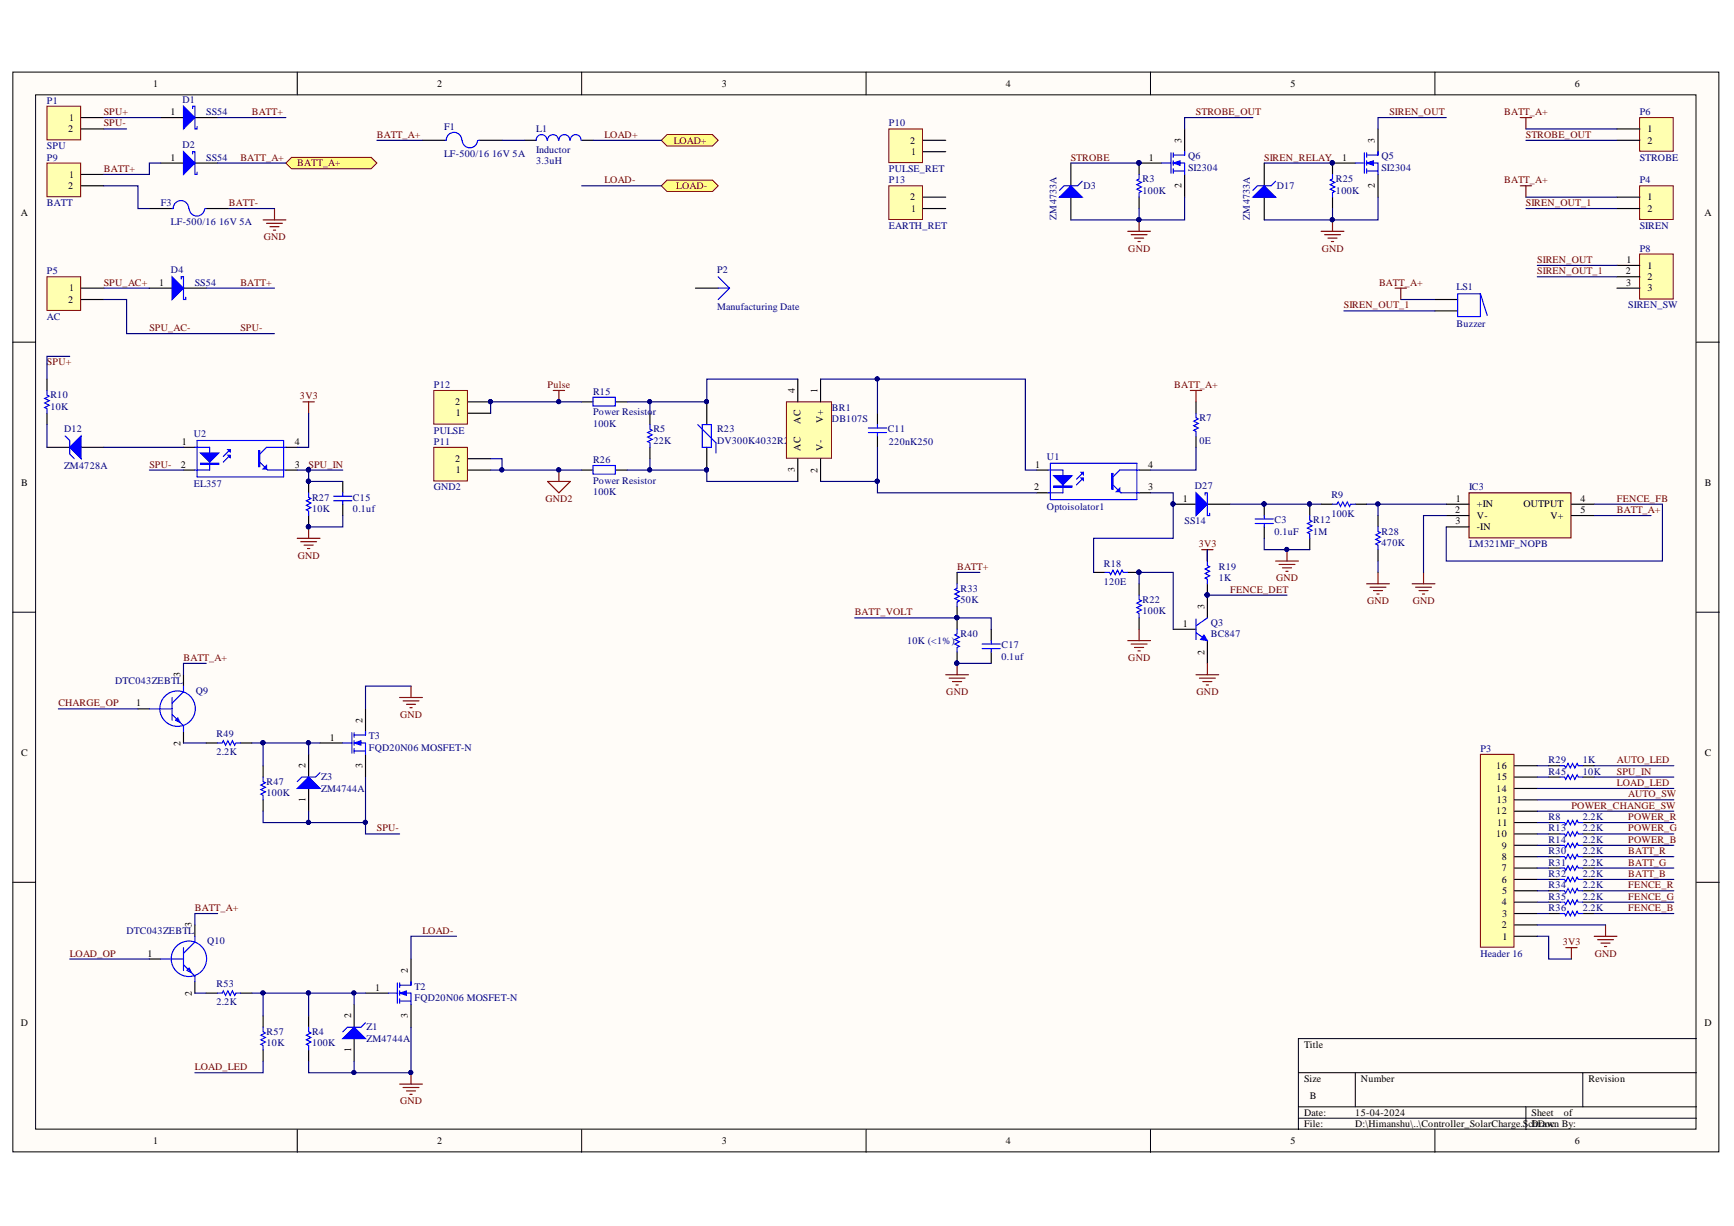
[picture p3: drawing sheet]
<svg xmlns="http://www.w3.org/2000/svg" width="297mm" height="210mm" viewBox="0 0 297 210" stroke-linecap="round" stroke-linejoin="round" font-family="sans-serif">
<defs><g id="words">
<g font-size="1.7" fill="#000080">
<text x="8" y="17.8">P1</text>
<text x="31.2" y="17.6">D1</text>
<text x="35.3" y="19.7">SS54</text>
<text x="76.1" y="22.2">F1</text>
<text x="91.8" y="22.6">L1</text>
<text x="152.3" y="21.7">P10</text>
<text x="280.9" y="19.7">P6</text>
<text x="8" y="25.6">SPU</text>
<text x="8" y="27.5">P9</text>
<text x="31.2" y="25.4">D2</text>
<text x="35.3" y="27.5">SS54</text>
<text x="76.1" y="26.9">LF-500/16</text>
<text x="84.3" y="26.9">16V 5A</text>
<text x="91.8" y="28.1">3.3uH</text>
<text x="91.8" y="26.1">Inductor</text>
<text x="152.3" y="29.4">PULSE_RET</text>
<text x="203.5" y="27.3">Q6</text>
<text x="203.5" y="29.2">SI2304</text>
<text x="236.6" y="27.3">Q5</text>
<text x="236.6" y="29.2">SI2304</text>
<text x="280.9" y="27.5">STROBE</text>
<text x="8" y="35.3">BATT</text>
<text x="27.5" y="35.3">F3</text>
<text x="152.3" y="31.4">P13</text>
<text x="185.6" y="32.4">D3</text>
<text x="195.7" y="33.1">100K</text>
<text x="195.7" y="31.2">R3</text>
<text x="218.7" y="32.4">D17</text>
<text x="228.8" y="33.1">100K</text>
<text x="228.8" y="31.2">R25</text>
<text x="280.9" y="31.4">P4</text>
<text x="29.3" y="38.6">LF-500/16</text>
<text x="37.5" y="38.6">16V 5A</text>
<text x="152.3" y="39.2">EARTH_RET</text>
<text x="181" y="37.7" transform="rotate(-90 181 37.7)">ZM4733A</text>
<text x="214.1" y="37.7" transform="rotate(-90 214.1 37.7)">ZM4733A</text>
<text x="280.9" y="39.2">SIREN</text>
<text x="8" y="47">P5</text>
<text x="29.3" y="46.8">D4</text>
<text x="122.8" y="46.8">P2</text>
<text x="280.9" y="43.1">P8</text>
<text x="33.4" y="48.9">SS54</text>
<text x="122.8" y="53">Manufacturing Date</text>
<text x="249.5" y="49.7">LS1</text>
<text x="278.9" y="52.8">SIREN_SW</text>
<text x="8" y="54.8">AC</text>
<text x="249.5" y="55.9">Buzzer</text>
<text x="8.6" y="70.1">10K</text>
<text x="8.6" y="68.2">R10</text>
<text x="74.3" y="66.4">P12</text>
<text x="101.6" y="67.6">R15</text>
<text x="101.6" y="71.1">Power Resistor</text>
<text x="142.5" y="70.3">BR1</text>
<text x="11" y="74">D12</text>
<text x="33.2" y="74.8">U2</text>
<text x="74.3" y="76.2">P11</text>
<text x="74.3" y="74.2">PULSE</text>
<text x="101.6" y="73.1">100K</text>
<text x="111.9" y="76">22K</text>
<text x="111.9" y="74">R5</text>
<text x="122.8" y="74">R23</text>
<text x="122.8" y="76">DV300K4032R2</text>
<text x="142.5" y="72.3">DB107S</text>
<text x="152.1" y="74">C11</text>
<text x="152.3" y="76.2">220nK250</text>
<text x="205.5" y="76">0E</text>
<text x="205.5" y="72.1">R7</text>
<text x="11" y="80.3">ZM4728A</text>
<text x="33.2" y="83.4">EL357</text>
<text x="74.3" y="84">GND2</text>
<text x="101.6" y="79.3">R26</text>
<text x="101.6" y="82.8">Power Resistor</text>
<text x="179.3" y="78.7">U1</text>
<text x="204.7" y="83.8">D27</text>
<text x="251.6" y="84">IC3</text>
<text x="53.5" y="87.7">10K</text>
<text x="53.5" y="85.7">R27</text>
<text x="60.5" y="87.7">0.1uf</text>
<text x="60.5" y="85.7">C15</text>
<text x="101.6" y="84.7">100K</text>
<text x="179.3" y="87.3">Optoisolator1</text>
<text x="202.9" y="89.8">SS14</text>
<text x="218.3" y="89.6">C3</text>
<text x="225" y="89.6">R12</text>
<text x="228.1" y="88.4">100K</text>
<text x="228.1" y="85.3">R9</text>
<text x="218.3" y="91.5">0.1uF</text>
<text x="225" y="91.5">1M</text>
<text x="236.6" y="93.5">470K</text>
<text x="236.6" y="91.5">R28</text>
<text x="251.6" y="93.7">LM321MF_NOPB</text>
<text x="164.5" y="101.3">R33</text>
<text x="189.1" y="100.1">120E</text>
<text x="189.1" y="97">R18</text>
<text x="208.8" y="99.5">1K</text>
<text x="208.8" y="97.6">R19</text>
<text x="164.5" y="103.2">50K</text>
<text x="195.7" y="105.2">100K</text>
<text x="195.7" y="103.2">R22</text>
<text x="207.4" y="107.1">Q3</text>
<text x="155.4" y="110.2">10K (&lt;1%)</text>
<text x="164.5" y="109.1">R40</text>
<text x="171.6" y="113">0.1uf</text>
<text x="171.6" y="111">C17</text>
<text x="207.4" y="109.1">BC847</text>
<text x="19.7" y="117.1">DTC043ZEBTL</text>
<text x="33.5" y="118.8">Q9</text>
<text x="37.1" y="129.3">2.2K</text>
<text x="37.1" y="126.2">R49</text>
<text x="63.2" y="126.6">T3</text>
<text x="63.2" y="128.5">FQD20N06 MOSFET-N</text>
<text x="253.6" y="128.7">P3</text>
<text x="265.3" y="130.7">R29</text>
<text x="271.1" y="130.7">1K</text>
<text x="45.7" y="136.3">100K</text>
<text x="45.7" y="134.4">R47</text>
<text x="55" y="133.6">Z3</text>
<text x="55" y="135.5">ZM4744A</text>
<text x="265.3" y="132.6">R45</text>
<text x="271.1" y="132.6">10K</text>
<text x="265.3" y="140.4">R8</text>
<text x="265.3" y="142.4">R13</text>
<text x="271.1" y="140.4">2.2K</text>
<text x="271.1" y="142.4">2.2K</text>
<text x="265.3" y="146.3">R30</text>
<text x="265.3" y="148.2">R31</text>
<text x="265.3" y="144.3">R14</text>
<text x="271.1" y="146.3">2.2K</text>
<text x="271.1" y="148.2">2.2K</text>
<text x="271.1" y="144.3">2.2K</text>
<text x="265.3" y="150.1">R32</text>
<text x="265.3" y="152.1">R34</text>
<text x="265.3" y="156">R36</text>
<text x="265.3" y="154">R35</text>
<text x="271.1" y="150.1">2.2K</text>
<text x="271.1" y="152.1">2.2K</text>
<text x="271.1" y="156">2.2K</text>
<text x="271.1" y="154">2.2K</text>
<text x="21.7" y="159.9">DTC043ZEBTL</text>
<text x="35.5" y="161.6">Q10</text>
<text x="253.6" y="163.8">Header 16</text>
<text x="37.1" y="172.1">2.2K</text>
<text x="37.1" y="169">R53</text>
<text x="71" y="169.4">T2</text>
<text x="71" y="171.4">FQD20N06 MOSFET-N</text>
<text x="45.7" y="179.2">10K</text>
<text x="45.7" y="177.2">R57</text>
<text x="53.5" y="179.2">100K</text>
<text x="53.5" y="177.2">R4</text>
<text x="62.8" y="176.4">Z1</text>
<text x="62.8" y="178.4">ZM4744A</text>
</g>
<g font-size="1.7">
<text x="26.2" y="14.8">1</text>
<text x="74.9" y="14.8">2</text>
<text x="123.6" y="14.8">3</text>
<text x="172.3" y="14.8">4</text>
<text x="221.1" y="14.8">5</text>
<text x="269.8" y="14.8">6</text>
<text x="11.7" y="22.6">2</text>
<text x="11.8" y="20.7">1</text>
<text x="29.2" y="19.7">1</text>
<text x="282.2" y="22.6">1</text>
<text x="29.2" y="27.5">1</text>
<text x="155.9" y="24.6">2</text>
<text x="156.1" y="26.5">1</text>
<text x="196.8" y="27.5">1</text>
<text x="202.4" y="24.4" transform="rotate(-90 202.4 24.4)">3</text>
<text x="229.9" y="27.5">1</text>
<text x="235.5" y="24.4" transform="rotate(-90 235.5 24.4)">3</text>
<text x="282.2" y="24.6">2</text>
<text x="11.7" y="32.4">2</text>
<text x="11.8" y="30.4">1</text>
<text x="155.9" y="34.3">2</text>
<text x="202.4" y="32.3" transform="rotate(-90 202.4 32.3)">2</text>
<text x="235.5" y="32.3" transform="rotate(-90 235.5 32.3)">2</text>
<text x="282.2" y="34.3">1</text>
<text x="3.6" y="37">A</text>
<text x="156.1" y="36.3">1</text>
<text x="282.2" y="36.3">2</text>
<text x="292" y="37">A</text>
<text x="278.5" y="47">2</text>
<text x="278.6" y="45">1</text>
<text x="282.2" y="46">1</text>
<text x="282.2" y="47.9">2</text>
<text x="11.7" y="51.8">2</text>
<text x="11.8" y="49.9">1</text>
<text x="27.2" y="48.9">1</text>
<text x="278.6" y="48.9">3</text>
<text x="282.2" y="49.9">3</text>
<text x="78" y="69.4">2</text>
<text x="78.1" y="71.3">1</text>
<text x="136.2" y="67.2" transform="rotate(-90 136.2 67.2)">4</text>
<text x="140" y="67.2" transform="rotate(-90 140 67.2)">1</text>
<text x="31.1" y="76.2">1</text>
<text x="50.5" y="76.2">4</text>
<text x="137.1" y="77.2" transform="rotate(-90 137.1 77.2)">AC</text>
<text x="137.1" y="72.5" transform="rotate(-90 137.1 72.5)">AC</text>
<text x="141" y="77.2" transform="rotate(-90 141 77.2)">V-</text>
<text x="141" y="72.4" transform="rotate(-90 141 72.4)">V+</text>
<text x="3.6" y="83.2">B</text>
<text x="31" y="80.1">2</text>
<text x="50.5" y="80.1">3</text>
<text x="78" y="79.1">2</text>
<text x="78.1" y="81">1</text>
<text x="136.2" y="80.9" transform="rotate(-90 136.2 80.9)">3</text>
<text x="140" y="80.9" transform="rotate(-90 140 80.9)">2</text>
<text x="177.1" y="84">2</text>
<text x="177.3" y="80.1">1</text>
<text x="196.7" y="80.1">4</text>
<text x="196.7" y="84">3</text>
<text x="292" y="83.2">B</text>
<text x="202.6" y="85.9">1</text>
<text x="249.3" y="87.8">2</text>
<text x="249.3" y="89.8">3</text>
<text x="249.4" y="85.9">1</text>
<text x="253" y="86.9">+IN</text>
<text x="253" y="88.8">V-</text>
<text x="261" y="86.9">OUTPUT</text>
<text x="265.6" y="88.8">V+</text>
<text x="270.7" y="85.9">4</text>
<text x="270.7" y="87.8">5</text>
<text x="253" y="90.8">-IN</text>
<text x="202.6" y="107.3">1</text>
<text x="206.3" y="104.2" transform="rotate(-90 206.3 104.2)">3</text>
<text x="206.3" y="112.1" transform="rotate(-90 206.3 112.1)">2</text>
<text x="30.9" y="115.9" transform="rotate(-90 30.9 115.9)">3</text>
<text x="23.3" y="120.9">1</text>
<text x="62.1" y="123.7" transform="rotate(-90 62.1 123.7)">2</text>
<text x="3.6" y="129.5">C</text>
<text x="30.9" y="127.7" transform="rotate(-90 30.9 127.7)">2</text>
<text x="52.4" y="131.5" transform="rotate(-90 52.4 131.5)">2</text>
<text x="56.5" y="126.8">1</text>
<text x="62.1" y="131.5" transform="rotate(-90 62.1 131.5)">3</text>
<text x="256.3" y="131.7">16</text>
<text x="292" y="129.5">C</text>
<text x="52.4" y="137.2" transform="rotate(-90 52.4 137.2)">1</text>
<text x="256.3" y="135.5">14</text>
<text x="256.4" y="137.5">13</text>
<text x="256.4" y="133.6">15</text>
<text x="256.3" y="143.3">10</text>
<text x="256.3" y="139.4">12</text>
<text x="256.5" y="141.4">11</text>
<text x="257.2" y="149.2">7</text>
<text x="257.2" y="147.2">8</text>
<text x="257.2" y="145.3">9</text>
<text x="257.2" y="155">4</text>
<text x="257.2" y="151.1">6</text>
<text x="257.3" y="153.1">5</text>
<text x="32.9" y="158.7" transform="rotate(-90 32.9 158.7)">3</text>
<text x="257.2" y="158.9">2</text>
<text x="257.3" y="157">3</text>
<text x="257.4" y="160.9">1</text>
<text x="25.3" y="163.8">1</text>
<text x="69.9" y="166.5" transform="rotate(-90 69.9 166.5)">2</text>
<text x="32.9" y="170.5" transform="rotate(-90 32.9 170.5)">2</text>
<text x="64.3" y="169.6">1</text>
<text x="3.6" y="175.7">D</text>
<text x="60.1" y="174.3" transform="rotate(-90 60.1 174.3)">2</text>
<text x="69.9" y="174.3" transform="rotate(-90 69.9 174.3)">3</text>
<text x="223.4" y="179.3">Title</text>
<text x="292" y="175.7">D</text>
<text x="60.1" y="180.1" transform="rotate(-90 60.1 180.1)">1</text>
<text x="223.4" y="185.2">Size</text>
<text x="233.1" y="185.2">Number</text>
<text x="272.1" y="185.2">Revision</text>
<text x="223.4" y="191">Date:</text>
<text x="224.4" y="188.1">B</text>
<text x="232.2" y="191">15-04-2024</text>
<text x="262.4" y="191">Sheet</text>
<text x="267.9" y="191">of</text>
<text x="26.2" y="195.9">1</text>
<text x="74.9" y="195.9">2</text>
<text x="123.6" y="195.9">3</text>
<text x="172.3" y="195.9">4</text>
<text x="221.1" y="195.9">5</text>
<text x="223.4" y="193">File:</text>
<text x="232.2" y="193">D:\Himanshu\..\Controller_SolarCharge.S</text>
<text x="261.8" y="193">chDoc</text>
<text x="262.4" y="193">Drawn By:</text>
<text x="269.8" y="195.9">6</text>
</g>
<g font-size="1.7" fill="#800000">
<text x="17.8" y="19.7">SPU+</text>
<text x="17.8" y="21.7">SPU-</text>
<text x="43.1" y="19.7">BATT+</text>
<text x="64.6" y="23.6">BATT_A+</text>
<text x="103.5" y="23.6">LOAD+</text>
<text x="204.9" y="19.7">STROBE_OUT</text>
<text x="238" y="19.7">SIREN_OUT</text>
<text x="257.7" y="19.7">BATT_A+</text>
<text x="261.4" y="23.6">STROBE_OUT</text>
<text x="17.8" y="29.4">BATT+</text>
<text x="41.2" y="27.5">BATT_A+</text>
<text x="50.9" y="28.5">BATT_A+</text>
<text x="115.4" y="24.6">LOAD+</text>
<text x="183.4" y="27.5">STROBE</text>
<text x="216.6" y="27.5">SIREN_RELAY</text>
<text x="39.2" y="35.3">BATT-</text>
<text x="103.5" y="31.4">LOAD-</text>
<text x="115.8" y="32.4">LOAD-</text>
<text x="257.7" y="31.4">BATT_A+</text>
<text x="261.4" y="35.3">SIREN_OUT_1</text>
<text x="45.2" y="41.1">GND</text>
<text x="193.3" y="43.1">GND</text>
<text x="226.4" y="43.1">GND</text>
<text x="263.3" y="45">SIREN_OUT</text>
<text x="263.3" y="47">SIREN_OUT_1</text>
<text x="17.8" y="48.9">SPU_AC+</text>
<text x="41.2" y="48.9">BATT+</text>
<text x="230.2" y="52.8">SIREN_OUT_1</text>
<text x="236.2" y="48.9">BATT_A+</text>
<text x="25.6" y="56.7">SPU_AC-</text>
<text x="41.2" y="56.7">SPU-</text>
<text x="8" y="62.5">SPU+</text>
<text x="51.4" y="68.4">3V3</text>
<text x="93.8" y="66.4">Pulse</text>
<text x="201.2" y="66.4">BATT_A+</text>
<text x="25.6" y="80.1">SPU-</text>
<text x="52.9" y="80.1">SPU_IN</text>
<text x="93.4" y="85.9">GND2</text>
<text x="277" y="85.9">FENCE_FB</text>
<text x="277" y="87.8">BATT_A+</text>
<text x="51" y="95.6">GND</text>
<text x="205.3" y="93.7">3V3</text>
<text x="164" y="97.6">BATT+</text>
<text x="210.7" y="101.5">FENCE_DET</text>
<text x="218.6" y="99.5">GND</text>
<text x="146.4" y="105.4">BATT_VOLT</text>
<text x="234.2" y="103.4">GND</text>
<text x="242" y="103.4">GND</text>
<text x="31.4" y="113.2">BATT_A+</text>
<text x="193.3" y="113.2">GND</text>
<text x="162.1" y="119">GND</text>
<text x="205" y="119">GND</text>
<text x="10" y="120.9">CHARGE_OP</text>
<text x="68.6" y="122.9">GND</text>
<text x="277" y="130.7">AUTO_LED</text>
<text x="277" y="132.6">SPU_IN</text>
<text x="277" y="134.6">LOAD_LED</text>
<text x="278.9" y="136.5">AUTO_SW</text>
<text x="64.6" y="142.4">SPU-</text>
<text x="269.2" y="138.5">POWER_CHANGE_SW</text>
<text x="278.9" y="140.4">POWER_R</text>
<text x="278.9" y="142.4">POWER_G</text>
<text x="278.9" y="146.3">BATT_R</text>
<text x="278.9" y="148.2">BATT_G</text>
<text x="278.9" y="144.3">POWER_B</text>
<text x="33.4" y="156">BATT_A+</text>
<text x="278.9" y="152.1">FENCE_R</text>
<text x="278.9" y="154">FENCE_G</text>
<text x="278.9" y="156">FENCE_B</text>
<text x="278.9" y="150.1">BATT_B</text>
<text x="72.4" y="159.9">LOAD-</text>
<text x="267.7" y="161.8">3V3</text>
<text x="11.9" y="163.8">LOAD_OP</text>
<text x="273.2" y="163.8">GND</text>
<text x="33.4" y="183.2">LOAD_LED</text>
<text x="68.6" y="189.1">GND</text>
</g>
</g></defs>
<g fill="#fffcf8" stroke="#000" stroke-width=".17">
<path d="M2.2 12.3h292.2v184.9h-292.2z"/>
<path d="M6.1 16.2h284.4v177.1h-284.4z"/>
</g>
<g fill="none" stroke="#000" stroke-width=".17">
<path d="M50.9 12.3v3.9M99.6 12.3v3.9M148.4 12.3v3.9M197.1 12.3v3.9M245.8 12.3v3.9M2.2 58.6h3.9M290.6 58.6h3.9M2.2 104.8h3.9M290.6 104.8h3.9M2.2 151.1h3.9M290.6 151.1h3.9M290.6 177.8h-68.2v15.6"/>
<path d="M50.9 193.4v3.9M99.6 193.4v3.9M148.4 193.4v3.9M197.1 193.4v3.9M222.4 183.7h68.2M222.4 189.5h68.2M222.4 191.4h68.2M232.2 183.7v5.8M245.8 193.4v3.9M261.4 189.5v3.9M271.1 183.7v5.8"/>
</g>
<path d="M72.4 24h3.9M82.1 24h3.9M54.8 127.2h3.9M62.6 121.4v3.9M62.6 129.2v3.8" fill="none" stroke="#000" stroke-width=".19"/>
<path d="M76.3 24h.1M76.4 24a1.33 1.33 0 0 1 1.4-1.3 1.33 1.33 0 0 1 1.3 1.3M79.2 24a1.32 1.32 0 0 0 1.3 1.3 1.32 1.32 0 0 0 1.3-1.2M81.9 24h.2M58.7 127.2h1.6M60.3 125.5v3.5M60.7 125.8h1.9M60.7 127.2h1.9v2M60.7 128.6h1.9M60.7 125.5v.7M60.7 126.8v.8M60.7 128.2v.8" fill="none" stroke="#00f" stroke-width=".19"/>
<path d="M60.7 127.2l1.1-.4v.8z" fill="#00f"/>
<path d="M60.7 127.2l1.1-.4v.8z" fill="none" stroke="#00f" stroke-width=".17"/>
<path d="M37.3 127.2h.8l.2-.4 .3 .8 .4-.8 .4 .8 .4-.8 .4 .8 .2-.4h.8M45.1 133v.8l.4 .2-.8 .4 .8 .4-.8 .4 .8 .4-.8 .4 .4 .2v.7M62.6 125.3v.5" fill="none" stroke="#00f" stroke-width=".19"/>
<path d="M35.3 127.2h2M41.2 127.2h1.9M45.1 131.1v1.9M45.1 136.9v2M52.9 129.2v3.8M52.9 135v3.9" fill="none" stroke="#000" stroke-width=".19"/>
<path d="M50.9 135l2-2 1.9 2z" fill="#00f"/>
<path d="M179.9 79.3h14.8v6.2h-14.8zM164 99.9v.8l-.4 .2 .7 .4-.7 .4 .7 .4-.7 .4 .7 .4-.3 .2v.7M179.5 80.5h2.6v3.9h-2.6M185.6 81.8l-1.2 1.2M185.6 80.9l-1.2 1.1M190.7 83l1.3 1.4h3.1M195.1 80.5h-3.3l-1.1 1.1M164 107.7v.8l-.4 .2 .7 .4-.7 .4 .7 .4-.7 .4 .7 .4-.3 .2v.7M50.9 135l2-2 1.9 2zM54.8 132.3l-.8 .7h-2.3l-.8 .8" fill="none" stroke="#00f" stroke-width=".19"/>
<path d="M164 98v1.9M177.6 80.5h1.9M177.6 84.4h1.9M195.1 80.5h2M195.1 84.4h2M164 103.8v3.9M164 111.6v2" fill="none" stroke="#000" stroke-width=".19"/>
<g fill="#000080" stroke="#000080" stroke-width=".17">
<circle cx="163.9" cy="105.8" r=".35"/>
<circle cx="163.9" cy="113.5" r=".35"/>
</g>
<path d="M180.5 81.5h3.1l-1.5 1.5z" fill="#00f"/>
<path d="M180.5 81.5h3.1l-1.5 1.5zM180.5 83.2h3.1v.2h-3.1zM180.5 83.3h3.1" fill="none" stroke="#00f" stroke-width=".19"/>
<path d="M185.2 80.9h.4v.4z" fill="#00f"/>
<path d="M185.2 80.9h.4v.4z" fill="none" stroke="#00f" stroke-width=".19"/>
<path d="M185.2 81.8h.4v.4z" fill="#00f"/>
<path d="M185.2 81.8h.4v.4zM190.5 81.1h.2v2.7h-.2zM190.6 81.1v2.7" fill="none" stroke="#00f" stroke-width=".19"/>
<path d="M191.2 84.2l.6-.6v.6z" fill="#00f"/>
<path d="M101.6 68h3.8v1.5h-3.8zM101.6 79.7h3.8v1.5h-3.8zM111.3 72.7v.8l.4 .2-.8 .4 .8 .3-.8 .4 .8 .4-.8 .4 .4 .2v.8M119.5 72.7l3.1 3.1v1.8M120.3 72.7h1.6v3.9h-1.6zM191.2 84.2l.6-.6v.6z" fill="none" stroke="#00f" stroke-width=".19"/>
<path d="M94.8 66.9h1.9M95.7 66.9v1.9M93.8 82.4h3.9l-2 2zM95.7 80.5v1.9" fill="none" stroke="#800000" stroke-width=".19"/>
<g fill="#000080" stroke="#000080" stroke-width=".17">
<circle cx="95.7" cy="80.4" r=".35"/>
<circle cx="95.7" cy="68.8" r=".35"/>
<circle cx="121" cy="80.4" r=".35"/>
<circle cx="121" cy="68.8" r=".35"/>
</g>
<path d="M99.6 68.8h2M105.5 68.8h1.9M111.3 70.7v2M111.3 76.6v1.9M121.1 68.8v3.9M121.1 76.6v3.9M99.6 80.5h2M105.5 80.5h1.9" fill="none" stroke="#000" stroke-width=".19"/>
<path d="M134.7 68.8h7.7v9.7h-7.7z" fill="#ffffb0" stroke="#800000" stroke-width=".17"/>
<path d="M136.7 64.9v3.9M136.7 78.5v3.9M140.6 64.9v3.9M140.6 78.5v3.9" fill="none" stroke="#000" stroke-width=".19"/>
<path d="M68.5 119.4h3.9M70.4 117.5v1.9M162 115.5h3.9M162.6 116.1h2.7M163.2 116.7h1.5M163.8 117.3h.3M164 113.6v1.9M69 120h2.8M69.6 120.6h1.6M70.2 121.2h.4" fill="none" stroke="#800000" stroke-width=".19"/>
<circle cx="163.9" cy="113.5" r=".35" fill="#000080" stroke="#000080" stroke-width=".17"/>
<path d="M8 47.4h5.8v5.7h-5.8z" fill="#ffffb0" stroke="#800000" stroke-width=".17"/>
<path d="M13.9 49.3h3.9M13.9 51.3h3.9" fill="none" stroke="#000" stroke-width=".19"/>
<path d="M280.9 31.8h5.7v5.8h-5.7z" fill="#ffffb0" stroke="#800000" stroke-width=".17"/>
<path d="M277 33.8h3.9M277 35.7h3.9M119.1 49.3h3.9" fill="none" stroke="#000" stroke-width=".19"/>
<path d="M123 47.4l2 1.9M123 49.3h2M125 49.3l-2 2" fill="none" stroke="#00f" stroke-width=".19"/>
<path d="M8 18.2h5.8v5.7h-5.8z" fill="#ffffb0" stroke="#800000" stroke-width=".17"/>
<path d="M13.9 20.1h3.9M13.9 22.1h3.9" fill="none" stroke="#000" stroke-width=".19"/>
<path d="M8 27.9h5.8v5.8h-5.8z" fill="#ffffb0" stroke="#800000" stroke-width=".17"/>
<path d="M13.9 29.9h3.9M13.9 31.8h3.9M89.9 24h1.9M99.6 24h2" fill="none" stroke="#000" stroke-width=".19"/>
<path d="M93.7 24a.93 .93 0 0 0-.9-.9 .93 .93 0 0 0-1 .9M95.7 24a.94 .94 0 0 0-1-.9 .94 .94 0 0 0-.9 .9M97.6 24a.94 .94 0 0 0-.9-.9 .94 .94 0 0 0-1 .9M99.5 24a.93 .93 0 0 0-.9-.9 .93 .93 0 0 0-.9 .9" fill="none" stroke="#00f" stroke-width=".19"/>
<path d="M74.3 76.6h5.8v5.8h-5.8z" fill="#ffffb0" stroke="#800000" stroke-width=".17"/>
<path d="M80.2 78.5h3.9M80.2 80.5h3.9" fill="none" stroke="#000" stroke-width=".19"/>
<path d="M74.3 66.9h5.8v5.7h-5.8z" fill="#ffffb0" stroke="#800000" stroke-width=".17"/>
<path d="M80.2 70.7h3.9M80.2 68.8h3.9M204.9 68.8v1.9M204.9 74.6v2M201 86.3h3.9M206.8 86.3h3.9" fill="none" stroke="#000" stroke-width=".19"/>
<g fill="#000080" stroke="#000080" stroke-width=".17">
<circle cx="84" cy="68.8" r=".35"/>
<circle cx="200.9" cy="86.3" r=".35"/>
</g>
<path d="M204.9 70.7v.8l.4 .2-.8 .4 .8 .4-.8 .4 .8 .4-.8 .4 .4 .2v.7" fill="none" stroke="#00f" stroke-width=".19"/>
<path d="M203.9 66.9h2M204.9 66.9v1.9" fill="none" stroke="#800000" stroke-width=".19"/>
<path d="M204.9 84.4l1.9 1.9-1.9 2z" fill="#00f"/>
<g fill="none" stroke="#00f" stroke-width=".19">
<path d="M189.3 98h.8l.2 .4 .4-.8 .3 .8 .4-.8 .4 .8 .4-.8 .2 .4h.8M204.9 84.4l1.9 1.9-1.9 2zM206.4 84.8v-.4h.4v3.9h.4v-.4M215 89.6h3.1M215 88.9h3.1M216.6 88.3v.6M216.6 89.6v.6M224.4 88.3v.7l.4 .2-.8 .4 .8 .4-.8 .4 .8 .4-.8 .4 .4 .2v.8M228.3 86.3h.7l.2-.4 .4 .8 .4-.8 .4 .8 .4-.8 .4 .8 .2-.4h.8M195.1 101.9v.8l.4 .2-.8 .4 .8 .3-.8 .4 .8 .4-.8 .4 .4 .2v.8M204.9 108.3l1.9 1.4M204.9 106v3.5"/>
<path d="M206.8 105.8l-1.9 1.4"/>
</g>
<g fill="#000080" stroke="#000080" stroke-width=".17">
<circle cx="200.9" cy="86.3" r=".35"/>
<circle cx="216.5" cy="86.3" r=".35"/>
<circle cx="224.3" cy="86.3" r=".35"/>
<circle cx="220.4" cy="94.1" r=".35"/>
<circle cx="195.1" cy="98" r=".35"/>
<circle cx="206.8" cy="101.9" r=".35"/>
</g>
<g fill="none" stroke="#000" stroke-width=".19">
<path d="M187.3 98h2M193.2 98h1.9M195.1 99.9v2M216.6 86.3v2M216.6 90.2v2M224.4 86.3v2M224.4 92.2v1.9M226.3 86.3h2M232.2 86.3h1.9M195.1 105.8v1.9M201 107.7h3.9M206.8 101.9v3.9"/>
<path d="M206.8 109.7v3.9"/>
</g>
<path d="M218.5 96.1h3.9M219.1 96.6h2.7M219.7 97.2h1.5M220.3 97.8h.4M220.5 94.1v2M193.2 109.7h3.9M193.8 110.3h2.7M194.4 110.9h1.5M194.9 111.4h.4M195.1 107.7v2" fill="none" stroke="#800000" stroke-width=".19"/>
<path d="M206.2 108.7l.6 1-1.1-.2z" fill="#00f"/>
<path d="M206.2 108.7l.6 1-1.1-.2z" fill="none" stroke="#00f" stroke-width=".17"/>
<circle cx="206.8" cy="101.9" r=".35" fill="#000080" stroke="#000080" stroke-width=".17"/>
<path d="M205.9 94.1h1.9M206.8 94.1v2M204.9 115.5h3.9M205.5 116.1h2.7M206 116.7h1.6M206.6 117.3h.4M206.8 113.6v1.9" fill="none" stroke="#800000" stroke-width=".19"/>
<path d="M8 64.9v2M8 70.7v2M8 76.6h3.9M13.9 76.6h3.9M206.8 94.1v2M206.8 99.9v2" fill="none" stroke="#000" stroke-width=".19"/>
<path d="M8 66.9v.7l.4 .2-.7 .4 .7 .4-.7 .4 .7 .4-.7 .4 .3 .2v.7M206.8 96.1v.7l.4 .2-.8 .4 .8 .4-.8 .4 .8 .4-.8 .4 .4 .2v.7" fill="none" stroke="#00f" stroke-width=".19"/>
<path d="M11.9 76.6l2-2v3.9z" fill="#00f"/>
<path d="M11.2 74.6l.7 .8v2.4l.8 .7M11.9 76.6l2-2v3.9zM33.4 76.6h2.5v3.9h-2.5M33.8 75.4h14.8v6.2h-14.8zM39.4 78l-1.1 1.1M39.4 77l-1.1 1.1M44.5 79.1l1.4 1.4h3.1M49 76.6h-3.3l-1.2 1.2" fill="none" stroke="#00f" stroke-width=".19"/>
<path d="M31.4 76.6h2M49 76.6h1.9M31.4 80.5h2M49 80.5h1.9" fill="none" stroke="#000" stroke-width=".19"/>
<path d="M34.4 77.6h3.1l-1.6 1.5z" fill="#00f"/>
<path d="M34.4 77.6h3.1l-1.6 1.5zM34.4 79.3h3.1v.2h-3.1zM34.4 79.4h3.1" fill="none" stroke="#00f" stroke-width=".19"/>
<path d="M39 77h.4v.4z" fill="#00f"/>
<path d="M39 77h.4v.4z" fill="none" stroke="#00f" stroke-width=".19"/>
<path d="M39 78h.4v.3z" fill="#00f"/>
<path d="M39 78h.4v.3zM44.3 77.2h.2v2.7h-.2zM44.4 77.2v2.7" fill="none" stroke="#00f" stroke-width=".19"/>
<path d="M45.1 80.3l.6-.6v.6z" fill="#00f"/>
<path d="M45.1 80.3l.6-.6v.6zM52.9 84.4v.8l.4 .1-.8 .4 .8 .4-.8 .4 .8 .4-.8 .4 .4 .2v.8" fill="none" stroke="#00f" stroke-width=".19"/>
<path d="M52.9 82.4v2M52.9 88.3v1.9" fill="none" stroke="#000" stroke-width=".19"/>
<g fill="#000080" stroke="#000080" stroke-width=".17">
<circle cx="52.8" cy="82.4" r=".35"/>
<circle cx="52.8" cy="90.2" r=".35"/>
<circle cx="52.8" cy="80.4" r=".35"/>
</g>
<g fill="none" stroke="#800000" stroke-width=".19">
<path d="M45.1 37.7h3.9M45.7 38.2h2.7M46.2 38.8h1.6M46.8 39.4h.4M47 35.7v2M51.9 68.8h1.9M52.9 68.8v1.9M50.9 92.2h3.9M51.5 92.7h2.7M52.1 93.3h1.5M52.7 93.9h.4M52.9 90.2v2"/>
<path d="M275 158.4v1.9M268.2 162.2h2M269.2 162.2v2M273.1 160.3h3.9M273.7 160.9h2.7M274.3 161.5h1.5M274.8 162.1h.4"/>
</g>
<path d="M280.9 43.5h5.7v7.7h-5.7z" fill="#ffffb0" stroke="#800000" stroke-width=".17"/>
<path d="M228.3 27.9h3.9M236.1 22.1v3.9M236.1 29.9v3.9M277 45.4h3.9M277 47.4h3.9M277 49.3h3.9M265.3 133h1.9M271.1 133h2" fill="none" stroke="#000" stroke-width=".19"/>
<path d="M232.2 27.9h1.5M233.7 26.2v3.5M234.1 26.6h2M234.1 27.9h2v2M234.1 29.3h2M234.1 26.2v.7M234.1 27.5v.8M234.1 28.9v.8M267.2 133h.8l.2 .4 .4-.7 .4 .7 .4-.7 .4 .7 .4-.7 .2 .3h.7" fill="none" stroke="#00f" stroke-width=".19"/>
<circle cx="228.2" cy="27.9" r=".35" fill="#000080" stroke="#000080" stroke-width=".17"/>
<path d="M234.1 27.9l1.2-.4v.8z" fill="#00f"/>
<path d="M234.1 27.9l1.2-.4v.8z" fill="none" stroke="#00f" stroke-width=".17"/>
<path d="M228.3 29.9v.7l-.4 .2 .8 .4-.8 .4 .8 .4-.8 .4 .8 .4-.4 .2v.8M236.1 26v.6" fill="none" stroke="#00f" stroke-width=".19"/>
<g fill="#000080" stroke="#000080" stroke-width=".17">
<circle cx="228.2" cy="27.9" r=".35"/>
<circle cx="228.2" cy="37.6" r=".35"/>
</g>
<path d="M216.6 27.9v3.9M216.6 33.8v3.9M228.3 27.9v2M228.3 33.8v1.9" fill="none" stroke="#000" stroke-width=".19"/>
<path d="M226.3 39.6h3.9M228.3 37.7v1.9M226.9 40.2h2.7M227.5 40.8h1.5M228.1 41.4h.4" fill="none" stroke="#800000" stroke-width=".19"/>
<path d="M214.6 33.8l2-2 1.9 2z" fill="#00f"/>
<path d="M214.6 33.8l2-2 1.9 2zM218.5 31l-.8 .8h-2.3l-.8 .8" fill="none" stroke="#00f" stroke-width=".19"/>
<path d="M113.3 24l1-.9h7.8l.9 .9-.9 1h-7.8z" fill-rule="evenodd" fill="#ffff80" stroke="#800000" stroke-width=".17"/>
<path d="M239 49.3h1.9M240 49.3v2" fill="none" stroke="#800000" stroke-width=".19"/>
<g fill="none" stroke="#000" stroke-width=".19">
<path d="M25.6 35.7h3.9M35.3 35.7h3.9M58.7 82.4v2M58.7 86.3v2M236.1 88.3v1.9M236.1 94.1v2M169.8 107.7v2M169.8 111.6v2M265.3 131.1h1.9M271.1 131.1h2M265.3 146.7h1.9M265.3 148.6h1.9"/>
<path d="M265.3 150.6h1.9M265.3 152.5h1.9M265.3 156.4h1.9M265.3 154.5h1.9M271.1 146.7h2M271.1 148.6h2M271.1 150.6h2M271.1 152.5h2M271.1 156.4h2M271.1 154.5h2"/>
</g>
<g fill="none" stroke="#00f" stroke-width=".19">
<path d="M29.5 35.7h.2M29.7 35.7a1.33 1.33 0 0 1 1.3-1.4 1.33 1.33 0 0 1 1.3 1.4M32.4 35.7a1.33 1.33 0 0 0 1.3 1.3 1.33 1.33 0 0 0 1.4-1.3M35.1 35.7h.2M57.2 85h3.1M57.2 85.7h3.1M58.7 84.4v.6M58.7 85.7v.6M236.1 90.2v.8l.3 .2-.7 .4 .7 .4-.7 .4 .7 .3-.7 .4 .4 .2v.8M168.2 111h3.2M168.2 110.3h3.2M169.8 109.7v.6"/>
<path d="M169.8 111v.6M267.2 131.1h.8l.2 .4 .4-.8 .4 .8 .4-.8 .4 .8 .4-.8 .2 .4h.7M267.2 146.7h.8l.2 .4 .4-.8 .4 .8 .4-.8 .4 .8 .4-.8 .2 .4h.7M267.2 148.6h.8l.2 .4 .4-.8 .4 .8 .4-.8 .4 .8 .4-.8 .2 .4h.7M267.2 150.6h.8l.2 .4 .4-.8 .4 .8 .4-.8 .4 .8 .4-.8 .2 .4h.7M267.2 152.5h.8l.2 .4 .4-.8 .4 .8 .4-.8 .4 .8 .4-.8 .2 .4h.7M267.2 156.4h.8l.2 .4 .4-.8 .4 .8 .4-.8 .4 .8 .4-.8 .2 .4h.7M267.2 154.5h.8l.2 .3 .4-.7 .4 .7 .4-.7 .4 .7 .4-.7 .2 .4h.7"/>
</g>
<path d="M251.6 84.4h17.5v7.7h-17.5z" fill="#ffffb0" stroke="#800000" stroke-width=".19"/>
<path d="M150.3 70.7v2M150.3 74.6v2M247.8 86.3h3.8M247.8 88.3h3.8M247.8 90.2h3.8M269.2 86.3h3.9M269.2 88.3h3.9" fill="none" stroke="#000" stroke-width=".19"/>
<path d="M234.1 99.9h3.9M236.1 98v1.9M241.9 99.9h3.9M243.9 98v1.9M234.7 100.5h2.7M235.3 101.1h1.5M235.9 101.7h.4M242.5 100.5h2.7M243.1 101.1h1.5M243.7 101.7h.3" fill="none" stroke="#800000" stroke-width=".19"/>
<path d="M148.8 73.3h3.1M148.8 74.1h3.1M150.3 72.7v.6M150.3 74.1v.5" fill="none" stroke="#00f" stroke-width=".19"/>
<path d="M152.3 31.8h5.7v5.8h-5.7z" fill="#ffffb0" stroke="#800000" stroke-width=".17"/>
<path d="M158.1 35.7h3.9M158.1 33.8h3.9" fill="none" stroke="#000" stroke-width=".19"/>
<path d="M152.3 22.1h5.7v5.7h-5.7z" fill="#ffffb0" stroke="#800000" stroke-width=".17"/>
<path d="M158.1 26h3.9M158.1 24h3.9" fill="none" stroke="#000" stroke-width=".19"/>
<path d="M260.4 31.8h2M261.4 31.8v2" fill="none" stroke="#800000" stroke-width=".19"/>
<path d="M280.9 20.1h5.7v5.8h-5.7z" fill="#ffffb0" stroke="#800000" stroke-width=".17"/>
<path d="M195.1 27.9h3.9M202.9 22.1v3.9M202.9 29.9v3.9M277 22.1h3.9M277 24h3.9" fill="none" stroke="#000" stroke-width=".19"/>
<path d="M260.4 20.1h2M261.4 20.1v2" fill="none" stroke="#800000" stroke-width=".19"/>
<circle cx="195.1" cy="27.9" r=".35" fill="#000080" stroke="#000080" stroke-width=".17"/>
<path d="M199 27.9h1.6M200.6 26.2v3.5M201 26.6h1.9M201 27.9h1.9v2M201 29.3h1.9M201 26.2v.7M201 27.5v.8M201 28.9v.8" fill="none" stroke="#00f" stroke-width=".19"/>
<path d="M201 27.9l1.1-.4v.8z" fill="#00f"/>
<path d="M201 27.9l1.1-.4v.8z" fill="none" stroke="#00f" stroke-width=".17"/>
<path d="M195.1 29.9v.7l-.4 .2 .8 .4-.8 .4 .8 .4-.8 .4 .8 .4-.4 .2v.8M202.9 26v.6" fill="none" stroke="#00f" stroke-width=".19"/>
<g fill="#000080" stroke="#000080" stroke-width=".17">
<circle cx="195.1" cy="27.9" r=".35"/>
<circle cx="195.1" cy="37.6" r=".35"/>
</g>
<path d="M183.4 27.9v3.9M183.4 33.8v3.9M195.1 27.9v2M195.1 33.8v1.9" fill="none" stroke="#000" stroke-width=".19"/>
<path d="M193.2 39.6h3.9M195.1 37.7v1.9M193.8 40.2h2.7M194.4 40.8h1.5M194.9 41.4h.4" fill="none" stroke="#800000" stroke-width=".19"/>
<path d="M181.5 33.8l1.9-2 2 2z" fill="#00f"/>
<path d="M181.5 33.8l1.9-2 2 2zM185.4 31l-.8 .8h-2.3l-.8 .8" fill="none" stroke="#00f" stroke-width=".19"/>
<path d="M27.5 20.1h3.9M33.4 20.1h3.9" fill="none" stroke="#000" stroke-width=".19"/>
<path d="M31.4 18.2l2 1.9-2 2z" fill="#00f"/>
<path d="M31.4 18.2l2 1.9-2 2zM33 18.6v-.4h.4v3.9h.4v-.4" fill="none" stroke="#00f" stroke-width=".19"/>
<path d="M25.6 49.3h3.9M31.4 49.3h3.9" fill="none" stroke="#000" stroke-width=".19"/>
<path d="M29.5 47.4l1.9 1.9-1.9 2z" fill="#00f"/>
<path d="M29.5 47.4l1.9 1.9-1.9 2zM31 47.8v-.4h.4v3.9h.4v-.4" fill="none" stroke="#00f" stroke-width=".19"/>
<path d="M27.5 27.9h3.9M33.4 27.9h3.9" fill="none" stroke="#000" stroke-width=".19"/>
<path d="M31.4 26l2 1.9-2 2z" fill="#00f"/>
<path d="M31.4 26l2 1.9-2 2zM33 26.4v-.4h.4v3.9h.4v-.4" fill="none" stroke="#00f" stroke-width=".19"/>
<g fill="#ffff80" stroke="#800000" stroke-width=".17">
<path d="M49 27.9l.9-1h13.7l1 1-1 1h-13.7z" fill-rule="evenodd"/>
<path d="M113.3 31.8l1-1h7.8l.9 1-.9 1h-7.8z" fill-rule="evenodd"/>
</g>
<path d="M253.6 129.2h5.7v33h-5.7z" fill="#ffffb0" stroke="#800000" stroke-width=".17"/>
<g fill="none" stroke="#000" stroke-width=".19">
<path d="M245.8 51.3h3.9M245.8 53.2h3.9M259.4 138.9h3.9M259.4 136.9h3.9M259.4 135h3.9M259.4 133h3.9M259.4 131.1h3.9M259.4 158.4h3.9M259.4 156.4h3.9M259.4 154.5h3.9M259.4 152.5h3.9M259.4 150.6h3.9"/>
<path d="M259.4 148.6h3.9M259.4 146.7h3.9M259.4 144.7h3.9M259.4 142.8h3.9M259.4 140.8h3.9M265.3 144.7h1.9M265.3 142.8h1.9M265.3 140.8h1.9M271.1 144.7h2M271.1 142.8h2M271.1 140.8h2M62.6 170h3.9"/>
<path d="M70.4 164.2v3.9M70.4 172v3.9M259.4 160.3h3.9"/>
</g>
<g fill="none" stroke="#00f" stroke-width=".19">
<path d="M249.7 50.3h3.9v3.9h-3.9zM253.6 50.3l1.2 3.7M267.2 144.7h.8l.2 .4 .4-.8 .4 .8 .4-.8 .4 .8 .4-.8 .2 .4h.7M267.2 140.8h.8l.2 .4 .4-.8 .4 .8 .4-.8 .4 .8 .4-.8 .2 .4h.7M267.2 142.8h.8l.2 .4 .4-.8 .4 .8 .4-.8 .4 .8 .4-.8 .2 .4h.7M66.5 170h1.6M68.1 168.3v3.5M68.5 168.7h1.9M68.5 170h1.9v2M68.5 171.4h1.9M68.5 168.3v.8M68.5 169.6v.8"/>
<path d="M68.5 171v.8"/>
</g>
<path d="M68.5 170l1.1-.4v.8z" fill="#00f"/>
<path d="M68.5 170l1.1-.4v.8z" fill="none" stroke="#00f" stroke-width=".17"/>
<path d="M37.3 170h.8l.2-.4 .3 .8 .4-.8 .4 .8 .4-.8 .4 .8 .2-.4h.8M52.9 175.9v.8l.4 .1-.8 .4 .8 .4-.8 .4 .8 .4-.8 .4 .4 .2v.8M70.4 168.1v.6" fill="none" stroke="#00f" stroke-width=".19"/>
<path d="M35.3 170h2M41.2 170h1.9M52.9 173.9v2M52.9 179.8v1.9M60.7 172v3.9M60.7 177.8v3.9" fill="none" stroke="#000" stroke-width=".19"/>
<path d="M58.7 177.8l2-1.9 1.9 1.9z" fill="#00f"/>
<g fill="none" stroke="#00f" stroke-width=".19">
<path d="M29.5 119.4v3.9M31.4 117.5v.9l-1.9 2M25.6 121.4h3.9M29.5 122.3l1.9 2v1M30.1 123.3l.4-.4 .3 .8zM27.5 164.2h3.9M31.4 162.2v3.9M31.4 165.2l2 1.9v1M32 166.1l.4-.3 .4 .7zM33.4 160.3v1l-2 1.9M45.1 175.9v.8l.4 .1-.8 .4 .8 .4-.8 .4 .8 .4-.8 .4 .4 .2v.8M58.7 177.8l2-1.9 1.9 1.9z"/>
<path d="M62.6 175.1l-.8 .8h-2.3l-.8 .8"/>
<circle cx="30.4" cy="121.3" r="3"/>
<circle cx="32.4" cy="164.2" r="3"/>
</g>
<path d="M68.5 185.6h3.9M69 186.2h2.8M69.6 186.8h1.6M70.2 187.4h.4M70.4 183.7v1.9" fill="none" stroke="#800000" stroke-width=".19"/>
<g fill="#000080" stroke="#000080" stroke-width=".17">
<circle cx="70.4" cy="183.6" r=".35"/>
<circle cx="52.8" cy="127.2" r=".35"/>
<circle cx="52.8" cy="140.8" r=".35"/>
<circle cx="62.6" cy="140.8" r=".35"/>
<circle cx="45" cy="127.2" r=".35"/>
<circle cx="111.3" cy="68.8" r=".35"/>
<circle cx="111.3" cy="80.4" r=".35"/>
<circle cx="121" cy="68.8" r=".35"/>
<circle cx="121" cy="80.4" r=".35"/>
<circle cx="84" cy="68.8" r=".35"/>
<circle cx="95.7" cy="68.8" r=".35"/>
<circle cx="224.3" cy="86.3" r=".35"/>
<circle cx="216.5" cy="86.3" r=".35"/>
<circle cx="220.4" cy="94.1" r=".35"/>
<circle cx="195.1" cy="98" r=".35"/>
<circle cx="206.8" cy="101.9" r=".35"/>
<circle cx="200.9" cy="86.3" r=".35"/>
<circle cx="150.3" cy="82.4" r=".35"/>
<circle cx="52.8" cy="80.4" r=".35"/>
<circle cx="228.2" cy="27.9" r=".35"/>
<circle cx="228.2" cy="37.6" r=".35"/>
<circle cx="52.8" cy="82.4" r=".35"/>
<circle cx="52.8" cy="90.2" r=".35"/>
<circle cx="163.9" cy="113.5" r=".35"/>
<circle cx="163.9" cy="105.8" r=".35"/>
<circle cx="236" cy="86.3" r=".35"/>
<circle cx="95.7" cy="80.4" r=".35"/>
<circle cx="86" cy="80.4" r=".35"/>
<circle cx="150.3" cy="64.9" r=".35"/>
<circle cx="195.1" cy="27.9" r=".35"/>
<circle cx="195.1" cy="37.6" r=".35"/>
<circle cx="60.6" cy="170" r=".35"/>
<circle cx="60.6" cy="183.6" r=".35"/>
<circle cx="52.8" cy="170" r=".35"/>
<circle cx="45" cy="170" r=".35"/>
</g>
<path d="M31.4 115.5v2M23.6 121.4h2M31.4 125.3v1.9M33.4 158.4v1.9M25.6 164.2h1.9M33.4 168.1v1.9M45.1 173.9v2M45.1 179.8v1.9" fill="none" stroke="#000" stroke-width=".19"/>
<g fill="none" stroke="#000080" stroke-width=".19">
<path d="M17.8 31.8h5.8v3.9h2M17.8 22.1h3.9M17.8 20.1h9.7M27.5 27.9h-1.9v2h-7.8M37.3 27.9h11.7M37.3 20.1h11.7M39.2 35.7h7.8M64.6 24h7.8M86 24h3.9M99.6 31.8h13.7M101.6 24h11.7M183.4 27.9h11.7"/>
<path d="M195.1 35.7v2h-11.7M202.9 33.8v3.9h-7.8M214.6 20.1h-11.7v2M216.6 27.9h11.7M228.3 35.7v2h-11.7M236.1 33.8v3.9h-7.8M247.8 20.1h-11.7v2M261.4 22.1h15.6M261.4 24h15.6M261.4 35.7h15.6M261.4 33.8h15.6M17.8 51.3h3.9v5.8h25.3"/>
<path d="M17.8 49.3h7.8M35.3 49.3h11.7M230.2 53.2h15.6M240 51.3h5.8M263.3 45.4h13.7M263.3 47.4h13.7M8 72.7v3.9M11.9 61h-3.9v3.9M17.8 76.6h13.6M52.9 70.7v5.9h-2M84.1 78.5h1.9v2M99.6 68.8h-15.5v1.9"/>
<path d="M107.4 68.8h3.9v1.9M111.3 78.5v2h-3.9M136.7 64.9h-15.6v3.9h-9.8M140.6 64.9h9.7v5.8M150.3 64.9h25.3v15.6h2M150.3 76.6v5.8M204.9 76.6v3.9h-7.8M25.6 80.5h5.8M50.9 80.5h2v1.9h5.8M52.9 80.5h5.8M58.7 88.3v1.9h-5.8M84.1 80.5h15.5"/>
<path d="M111.3 80.5h9.8v1.9h15.6M140.6 82.4h9.7M150.3 82.4v2h27.3M164 98h3.8M195.1 99.9v-1.9h5.9v9.7M197.1 84.4h3.9v7.8h-13.7v5.8M206.8 94.1v2M210.7 86.3h15.6M216.6 92.2v1.9h7.8M234.1 86.3h13.7M236.1 86.3v2M236.1 96.1v1.9"/>
<path d="M247.8 88.3h-3.9v9.7M273.1 86.3h11.7v9.8h-37v-5.9M273.1 88.3h9.7M35.3 113.6h-3.9v1.9M70.4 117.5h-7.8v3.9M146.4 105.8h23.4v1.9M164 113.6h5.8M206.8 101.9h13.7M10 121.4h13.6M31.4 127.2h3.9M43.1 127.2h2M45.1 138.9v1.9h7.8v-1.9"/>
<path d="M45.1 127.2h9.7M45.1 127.2v3.9M52.9 127.2v2M62.6 133v7.8h-9.7M263.3 138.9h23.4M263.3 136.9h23.4M263.3 133h2M263.3 131.1h2M263.3 135h23.4M273.1 133h13.6M273.1 131.1h13.6M37.3 156.4h-3.9v2"/>
<path d="M62.6 140.8v2h5.9M263.3 158.4h11.7M263.3 156.4h2M263.3 154.5h2M263.3 152.5h2M263.3 150.6h2M263.3 148.6h2M263.3 146.7h2M263.3 144.7h2M263.3 142.8h2M263.3 140.8h2M273.1 156.4h13.6"/>
<path d="M273.1 154.5h13.6M273.1 152.5h13.6M273.1 150.6h13.6M273.1 148.6h13.6M273.1 146.7h13.6M273.1 144.7h13.6M273.1 142.8h13.6M273.1 140.8h13.6M11.9 164.2h13.7M33.4 170h1.9M43.1 170h2M52.9 170v3.9"/>
<path d="M60.7 170v2M62.6 170h-17.5v3.9M70.4 175.9v7.8h-9.7M78.2 160.3h-7.8v3.9M263.3 160.3h2v3.9h3.9M45.1 181.7v2h-11.7M52.9 181.7v2h7.8v-2"/>
</g>
<use href="#words"/>
</svg>
